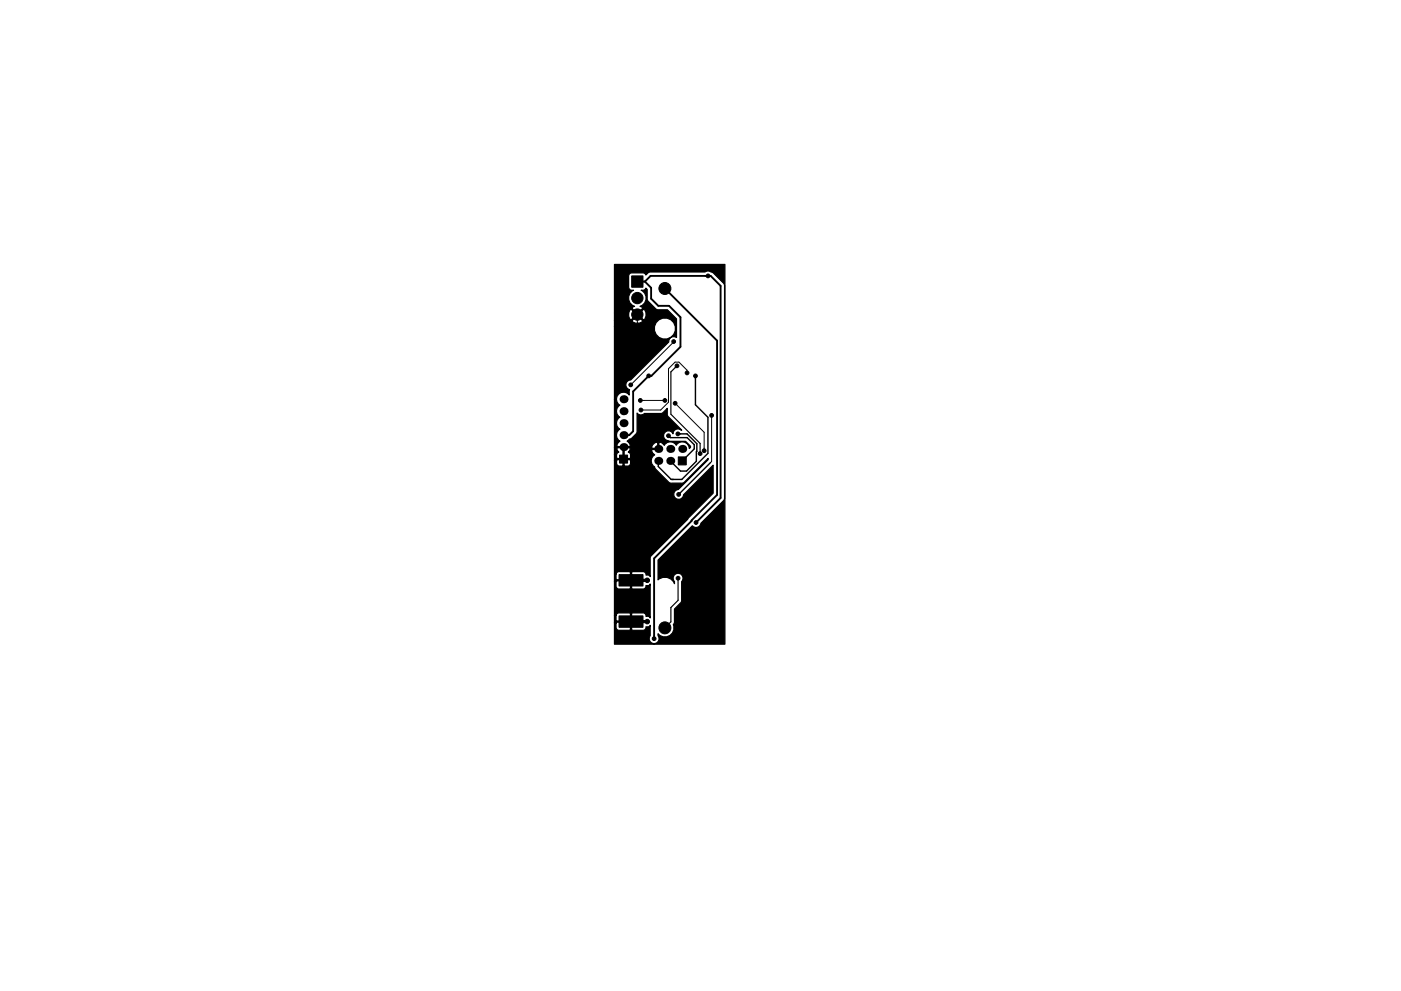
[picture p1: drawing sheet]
<svg xmlns="http://www.w3.org/2000/svg" width="297mm" height="210mm" viewBox="0 0 297 210" stroke-linecap="round" stroke-linejoin="round" font-family="sans-serif">
<g fill="#000" stroke="#000" stroke-width=".21">
<path d="M133.9 58.5h2.4v2.4h-2.4zM131.4 96.6h1.7v1.7h-1.7zM143.8 96.9h1.7v1.7h-1.7zM131.2 121.9h5.1v2.4h-5.1zM131.2 130.7h5.1v2.4h-5.1zM136.3 122.9h1v.5h-1zM136.3 131.7h1v.4h-1z"/>
<circle cx="150.1" cy="58.5" r=".4"/>
<circle cx="135.1" cy="63.2" r="1.2"/>
<circle cx="135.1" cy="66.7" r="1.2"/>
<circle cx="137.5" cy="79.8" r=".4"/>
<circle cx="141" cy="61.2" r="1.27"/>
<circle cx="142.8" cy="72.5" r=".4"/>
<circle cx="143.5" cy="77.6" r=".4"/>
<circle cx="145.7" cy="79.1" r=".4"/>
<circle cx="147.4" cy="79.8" r=".4"/>
<circle cx="133.7" cy="81.7" r=".4"/>
<circle cx="135.8" cy="85" r=".4"/>
<circle cx="135.9" cy="87" r=".4"/>
<circle cx="141" cy="85" r=".4"/>
<circle cx="141.7" cy="92.5" r=".4"/>
<circle cx="143.1" cy="85.6" r=".4"/>
<circle cx="143.7" cy="92.1" r=".4"/>
<circle cx="148.4" cy="96.2" r=".4"/>
<circle cx="149.3" cy="95.6" r=".4"/>
<circle cx="150.9" cy="88.1" r=".4"/>
<circle cx="143.9" cy="104.9" r=".4"/>
<circle cx="146.4" cy="105.4" r=".4"/>
<circle cx="147.6" cy="110.9" r=".4"/>
<circle cx="149.5" cy="105.4" r=".4"/>
<circle cx="137.2" cy="123.1" r=".49"/>
<circle cx="137.2" cy="131.9" r=".49"/>
<circle cx="138.7" cy="135.5" r=".4"/>
<circle cx="141" cy="133.2" r="1.27"/>
<circle cx="143.8" cy="122.7" r=".4"/>
<circle cx="148.3" cy="124.1" r=".4"/>
</g>
<g fill="#000">
<circle cx="132.2" cy="89.8" r=".85"/>
<circle cx="132.2" cy="92.3" r=".85"/>
<circle cx="132.2" cy="84.7" r=".85"/>
<circle cx="132.2" cy="94.9" r=".85"/>
<circle cx="132.2" cy="87.2" r=".85"/>
<circle cx="139.6" cy="95.2" r=".85"/>
<circle cx="139.6" cy="97.8" r=".85"/>
<circle cx="142.1" cy="95.2" r=".85"/>
<circle cx="142.1" cy="97.8" r=".85"/>
<circle cx="144.7" cy="95.2" r=".85"/>
</g>
<path d="M143.5 77.6l-1.3 1.3v9l6.2 6.2v2.1M143.8 122.7v4.7l-1.6 1.5v3l-1.2 1.3" fill="none" stroke="#000" stroke-width=".25"/>
<path d="M135.1 66.7v1.7l.3 .3M142.8 72.5l-9.1 9.2M145.7 79.1v-.6l-1.8-1.7h-.8l-1.4 1.4v7.1l-1.6 1.7h-4.2M135.8 85h5.2M143.1 85.6l6.2 6.1v3.9M150.9 88.1v9.8l-.3 .2M142.3 101.7h.2" fill="none" stroke="#000" stroke-width=".21"/>
<path d="M147.4 79.8v6.1l2.7 2.6v7.7l-5.5 5.5h-2.3l-2.7-2.7v-1.2M141.7 92.5l.4 .4h3.6l1.5 1.5v.8l-2.5 2.6M143.7 92.1h2l2 2-.1 3.8-2 2h-1.3l-2.2-2.1M150.6 98.1l-6.7 6.8" fill="none" stroke="#000" stroke-width=".3"/>
<path d="M135.1 59.7h1.6M136.7 59.7l1.3 1.4v2.3l1.6 1.5h2.3l2.4 2.4v6.3l-6.2 6.2h-.6l-3.3 3.3v8.4l-.8 .8h-1.2M136.7 59.7l1.2-1.2h12.8l2.1 2.1v45.1l-5.2 5.2M141 61.2l11 11.1v32.7l-13.3 13.5v17" fill="none" stroke="#000" stroke-width=".4"/>
<path d="M130.3 56.1h23.4v80.6h-23.4v-4.5h.3v1l.5 .5h2.4l.2-.1v-1.6h-2.9l-.5 .2v-1.7h.3v1.1l.2 .2h2.9v-1.6l-.2-.2h-2.4l-.5 .5h-.3v-7.1h.3v1.1l.5 .5h2.4l.2-.2v-1.6h-2.9l-.5 .2v-1.6h.3v1l.2 .2h2.9v-1.6l-.2-.1h-2.4l-.5 .5h-.3v-24.1h.4l.1 .9 .4 .3h.7l.2-.2v-1.2h.2v1.2l.2 .2 .9-.1 .3-.4v-.7l-.2-.2h-2.6l-.2 .2h-.4v-1.3h.4v.7l.2 .2h1.2v-2.3h.2v2.3h1.2l.2-.2v-.7l-.5-.5 .4-.7-.1-.2h-2.6l-.1 .2 .4 .7-.5 .5h-.4v-1.5h7.8l.2 .2h1.1v-1.2a1.08 1.08 0 0 0-1.3 1h-7.8v-10.2h.4l.1 .6 .6 .7a1.46 1.46 0 0 0 0 2.5 1.46 1.46 0 0 0 0 2.6 1.46 1.46 0 0 0 .1 2.5l-.6 .5-.1 .4 .1 .2h2.6l.1-.2-.1-.4-.5-.5 .4-.4 .6-.3 1-1.1 .1-4.2a1.01 1.01 0 0 0 1.5 .1h3.8l1.1-1.1v1.6l3 3.1a1.12 1.12 0 0 0-1.1-.2 1.12 1.12 0 0 0-.7 .9 1.04 1.04 0 0 0-1.8-.2 1.04 1.04 0 0 0 .8 1.7l.4 .2 3.3-.1 1 1.1v.2l-.2 .3a1.49 1.49 0 0 0-1.2-1.4 1.49 1.49 0 0 0-1.6 .7 1.48 1.48 0 0 0-2.6 0l-.5-.5-.4-.2-.2 .1v1.5h-1.4l-.2 .2 .3 .5 .4 .4-.3 .2a1.49 1.49 0 0 0 .3 2.4l.2 .5 3 2.9h2.6l.5-.2 5-5.1v.3l-6.3 6.4a1.04 1.04 0 0 0-1 1 1.04 1.04 0 0 0 1.1 1 1.04 1.04 0 0 0 1-.9l6.3-6.3v6l-13.1 13.2-.3 .6v3.8v-.2l-.8-.1-.1-.4-.4-.3h-2.4l-.2 .1v3.4l.2 .2h2.4a.64 .64 0 0 0 .5-.8h.5l.3-.3v7.2v-.2l-.8-.1a.64 .64 0 0 0-.5-.8h-2.4l-.2 .2v3.4l.2 .1h2.4l.4-.2 .1-.5h.5l.3-.1v-.2v2.2a1.05 1.05 0 0 0 .2 1.4 1.05 1.05 0 0 0 1.4 0 1.05 1.05 0 0 0 .1-1.4v-.4l.4 .3a1.95 1.95 0 0 0 2.3-.1 1.95 1.95 0 0 0 .6-2.2l.2-.6v-2.7l1.3-1.3 .2-.5v-4a1.04 1.04 0 0 0 0-1.5 1.04 1.04 0 0 0-1.5 0 1.04 1.04 0 0 0 0 1.5v.4l-.2-.3a2.2 2.2 0 0 0-3.3-.5v-4.2l7.3-7.3a1.03 1.03 0 0 0 1.1 .4 1.03 1.03 0 0 0 .7-.9l4.8-4.7 .2-.6v-45.1l-.2-.6-2.1-2.1a1.97 1.97 0 0 0-1.8-.2h-11.6l-.3 .1-.7 .5-.1-.2-.5-.2h-2.4a.65 .65 0 0 0-.6 .6v2.7a.82 .82 0 0 0 1 .4 1.82 1.82 0 0 0-1 1.8 1.82 1.82 0 0 0 1.2 1.6l-.4 .2-.1 .2 1.1 1.2 1.1-1.2-.1-.2-.4-.2a1.82 1.82 0 0 0 1.3-1.6 1.82 1.82 0 0 0-1.1-1.8 .79 .79 0 0 0 1-.5l.3 .3v2l.2 .6 1.8 1.7h2.3l1.9 2v3.9a1.04 1.04 0 0 0-1.1-.1 1.04 1.04 0 0 0-.5 1.1l-8.1 8h-.2a1.05 1.05 0 0 0-.8 1 1.05 1.05 0 0 0 .8 1.1l-.1 1.1a1.5 1.5 0 0 0-1.7-.5 1.5 1.5 0 0 0-1 1.4h-.4v-15.4h8.5v.8a2.25 2.25 0 0 0 3.4 1.5 2.25 2.25 0 0 0 0-3.8 2.25 2.25 0 0 0-3.4 1.5h-8.5v-1.3h3.7l.1 .3a1.47 1.47 0 0 0 2.1-.3l-1.1-1.1-1.1 1.1h-3.7v-1.6h3v.8l.2 .5 .3 .2 1.1-1.2h.4l1.1 1.2 .3-.2a1.47 1.47 0 0 0-.3-2.1l-1.1 1.1h-.4l-1.1-1.1-.3 .1-.2 .7h-3z" fill="#000" stroke="#000" stroke-width=".25"/>
</svg>
